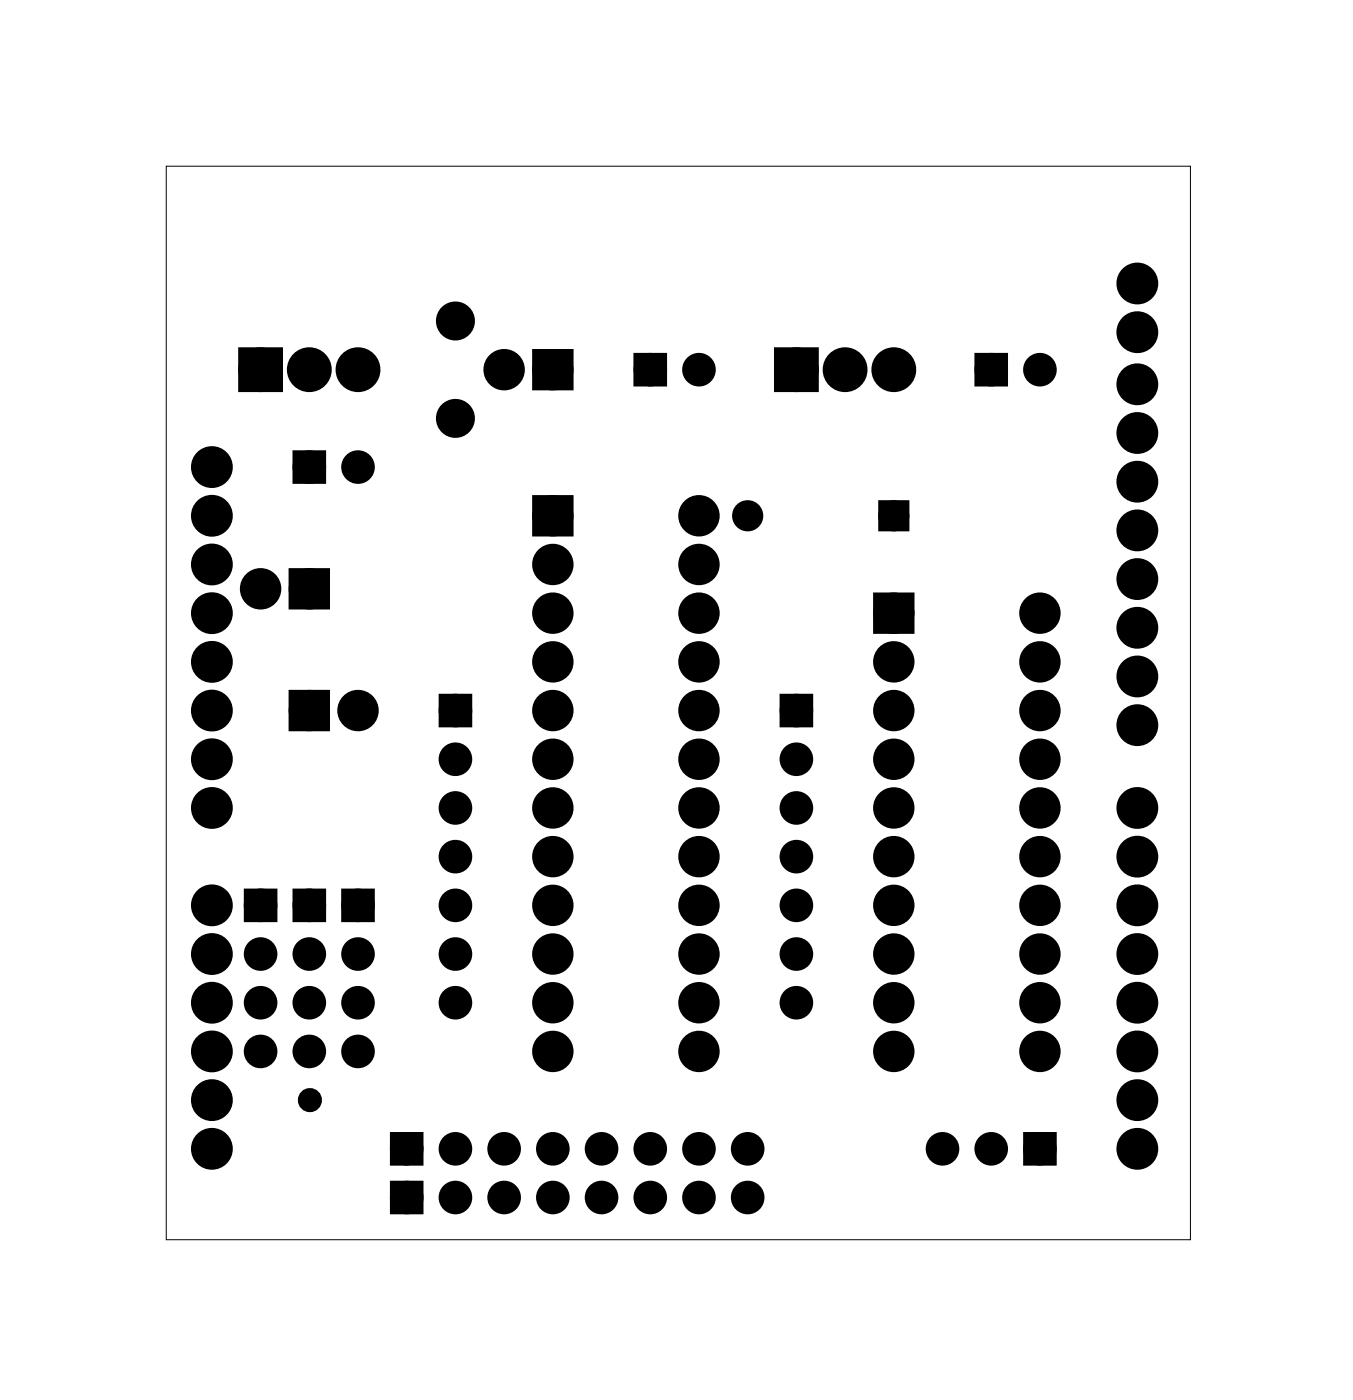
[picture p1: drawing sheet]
<svg xmlns="http://www.w3.org/2000/svg" width="71mm" height="73mm" viewBox="0 0 71 73" stroke-linecap="round" stroke-linejoin="round" font-family="sans-serif">
<path d="M8.7 8.7h53.4v56h-53.4z" fill="none" stroke="#000" stroke-width=".05"/>
<g fill="#000">
<circle cx="13.6" cy="19.3" r=".79"/>
<circle cx="16.1" cy="19.3" r=".79"/>
<circle cx="18.7" cy="19.3" r=".79"/>
<circle cx="23.7" cy="16.7" r=".64"/>
<circle cx="26.3" cy="19.3" r=".7"/>
<circle cx="28.8" cy="19.3" r=".7"/>
<circle cx="33.9" cy="19.3" r=".61"/>
<circle cx="36.4" cy="19.3" r=".61"/>
<circle cx="41.5" cy="19.3" r=".79"/>
<circle cx="44.1" cy="19.3" r=".79"/>
<circle cx="46.6" cy="19.3" r=".79"/>
<circle cx="51.7" cy="19.3" r=".61"/>
<circle cx="54.2" cy="19.3" r=".61"/>
<circle cx="59.3" cy="17.3" r=".7"/>
<circle cx="59.3" cy="14.8" r=".7"/>
<circle cx="11" cy="39.6" r=".7"/>
<circle cx="11" cy="37.1" r=".7"/>
<circle cx="11" cy="29.4" r=".7"/>
<circle cx="11" cy="26.9" r=".7"/>
<circle cx="11" cy="24.4" r=".7"/>
<circle cx="11" cy="34.5" r=".7"/>
<circle cx="11" cy="32" r=".7"/>
<circle cx="13.6" cy="30.7" r=".7"/>
<circle cx="16.1" cy="37.1" r=".7"/>
<circle cx="16.1" cy="30.7" r=".7"/>
<circle cx="16.1" cy="24.4" r=".61"/>
<circle cx="16.2" cy="37.1" r=".35"/>
<circle cx="18.7" cy="37.1" r=".7"/>
<circle cx="18.7" cy="24.4" r=".61"/>
<circle cx="23.7" cy="21.8" r=".64"/>
<circle cx="23.7" cy="39.6" r=".61"/>
<circle cx="23.7" cy="37.1" r=".61"/>
<circle cx="28.8" cy="29.4" r=".7"/>
<circle cx="28.8" cy="32" r=".7"/>
<circle cx="28.8" cy="37.1" r=".7"/>
<circle cx="28.8" cy="34.5" r=".7"/>
<circle cx="28.8" cy="26.9" r=".7"/>
<circle cx="28.8" cy="39.6" r=".7"/>
<circle cx="36.4" cy="29.4" r=".7"/>
<circle cx="36.4" cy="32" r=".7"/>
<circle cx="36.4" cy="34.5" r=".7"/>
<circle cx="36.4" cy="37.1" r=".7"/>
<circle cx="36.4" cy="26.9" r=".7"/>
<circle cx="36.4" cy="39.6" r=".7"/>
<circle cx="39" cy="26.9" r=".53"/>
<circle cx="41.5" cy="39.6" r=".61"/>
<circle cx="41.5" cy="37.1" r=".61"/>
<circle cx="46.6" cy="34.5" r=".7"/>
<circle cx="46.6" cy="32" r=".7"/>
<circle cx="46.6" cy="37.1" r=".7"/>
<circle cx="46.6" cy="39.6" r=".7"/>
<circle cx="46.6" cy="26.9" r=".53"/>
<circle cx="54.2" cy="34.5" r=".7"/>
<circle cx="54.2" cy="32" r=".7"/>
<circle cx="54.2" cy="39.6" r=".7"/>
<circle cx="54.2" cy="37.1" r=".7"/>
<circle cx="59.3" cy="32.7" r=".7"/>
<circle cx="59.3" cy="35.3" r=".7"/>
<circle cx="59.3" cy="25.1" r=".7"/>
<circle cx="59.3" cy="30.2" r=".7"/>
<circle cx="59.3" cy="20" r=".7"/>
<circle cx="59.3" cy="37.8" r=".7"/>
<circle cx="59.3" cy="27.7" r=".7"/>
<circle cx="59.3" cy="22.6" r=".7"/>
<circle cx="11" cy="57.4" r=".7"/>
<circle cx="11" cy="42.1" r=".7"/>
<circle cx="11" cy="47.2" r=".7"/>
<circle cx="11" cy="52.3" r=".7"/>
<circle cx="11" cy="49.8" r=".7"/>
<circle cx="11" cy="54.8" r=".7"/>
<circle cx="11" cy="59.9" r=".7"/>
<circle cx="13.6" cy="52.3" r=".61"/>
<circle cx="13.6" cy="47.2" r=".61"/>
<circle cx="13.6" cy="49.8" r=".61"/>
<circle cx="13.6" cy="54.8" r=".61"/>
<circle cx="16.1" cy="52.3" r=".61"/>
<circle cx="16.1" cy="47.2" r=".61"/>
<circle cx="16.1" cy="49.8" r=".61"/>
<circle cx="16.1" cy="54.8" r=".61"/>
<circle cx="16.2" cy="57.4" r=".35"/>
<circle cx="18.7" cy="52.3" r=".61"/>
<circle cx="18.7" cy="47.2" r=".61"/>
<circle cx="18.7" cy="49.8" r=".61"/>
<circle cx="18.7" cy="54.8" r=".61"/>
<circle cx="21.2" cy="59.9" r=".61"/>
<circle cx="23.7" cy="52.3" r=".61"/>
<circle cx="23.7" cy="44.7" r=".61"/>
<circle cx="23.7" cy="42.1" r=".61"/>
<circle cx="23.7" cy="47.2" r=".61"/>
<circle cx="23.7" cy="49.8" r=".61"/>
<circle cx="23.7" cy="59.9" r=".61"/>
<circle cx="26.3" cy="59.9" r=".61"/>
<circle cx="28.8" cy="54.8" r=".7"/>
<circle cx="28.8" cy="52.3" r=".7"/>
<circle cx="28.8" cy="47.2" r=".7"/>
<circle cx="28.8" cy="49.8" r=".7"/>
<circle cx="28.8" cy="42.1" r=".7"/>
<circle cx="28.8" cy="44.7" r=".7"/>
<circle cx="28.8" cy="59.9" r=".61"/>
<circle cx="31.4" cy="59.9" r=".61"/>
<circle cx="33.9" cy="59.9" r=".61"/>
<circle cx="36.4" cy="54.8" r=".7"/>
<circle cx="36.4" cy="52.3" r=".7"/>
<circle cx="36.4" cy="49.8" r=".7"/>
<circle cx="36.4" cy="47.2" r=".7"/>
<circle cx="36.4" cy="42.1" r=".7"/>
<circle cx="36.4" cy="44.7" r=".7"/>
<circle cx="36.4" cy="59.9" r=".61"/>
<circle cx="39" cy="59.9" r=".61"/>
<circle cx="41.5" cy="52.3" r=".61"/>
<circle cx="41.5" cy="44.7" r=".61"/>
<circle cx="41.5" cy="42.1" r=".61"/>
<circle cx="41.5" cy="47.2" r=".61"/>
<circle cx="41.5" cy="49.8" r=".61"/>
<circle cx="46.6" cy="52.3" r=".7"/>
<circle cx="46.6" cy="49.8" r=".7"/>
<circle cx="46.6" cy="44.7" r=".7"/>
<circle cx="46.6" cy="47.2" r=".7"/>
<circle cx="46.6" cy="42.1" r=".7"/>
<circle cx="46.6" cy="54.8" r=".7"/>
<circle cx="49.1" cy="59.9" r=".61"/>
<circle cx="51.7" cy="59.9" r=".61"/>
<circle cx="54.2" cy="59.9" r=".61"/>
<circle cx="54.2" cy="52.3" r=".7"/>
<circle cx="54.2" cy="49.8" r=".7"/>
<circle cx="54.2" cy="47.2" r=".7"/>
<circle cx="54.2" cy="44.7" r=".7"/>
<circle cx="54.2" cy="42.1" r=".7"/>
<circle cx="54.2" cy="54.8" r=".7"/>
<circle cx="59.3" cy="44.7" r=".7"/>
<circle cx="59.3" cy="57.4" r=".7"/>
<circle cx="59.3" cy="42.1" r=".7"/>
<circle cx="59.3" cy="47.2" r=".7"/>
<circle cx="59.3" cy="52.3" r=".7"/>
<circle cx="59.3" cy="49.8" r=".7"/>
<circle cx="59.3" cy="54.8" r=".7"/>
<circle cx="59.3" cy="59.9" r=".7"/>
<circle cx="21.2" cy="62.5" r=".61"/>
<circle cx="23.7" cy="62.5" r=".61"/>
<circle cx="26.3" cy="62.5" r=".61"/>
<circle cx="28.8" cy="62.5" r=".61"/>
<circle cx="31.4" cy="62.5" r=".61"/>
<circle cx="33.9" cy="62.5" r=".61"/>
<circle cx="36.4" cy="62.5" r=".61"/>
<circle cx="39" cy="62.5" r=".61"/>
</g>
<g fill="none" stroke="#000" stroke-width=".78" stroke-linecap="butt">
<circle cx="59.3" cy="14.8" r=".7"/>
<circle cx="59.3" cy="17.3" r=".7"/>
<circle cx="11" cy="34.5" r=".7"/>
<circle cx="11" cy="29.4" r=".7"/>
<circle cx="11" cy="26.9" r=".7"/>
<circle cx="11" cy="32" r=".7"/>
<circle cx="11" cy="37.1" r=".7"/>
<circle cx="11" cy="39.6" r=".7"/>
<circle cx="11" cy="24.4" r=".7"/>
<circle cx="59.3" cy="35.3" r=".7"/>
<circle cx="59.3" cy="30.2" r=".7"/>
<circle cx="59.3" cy="27.7" r=".7"/>
<circle cx="59.3" cy="32.7" r=".7"/>
<circle cx="59.3" cy="20" r=".7"/>
<circle cx="59.3" cy="22.6" r=".7"/>
<circle cx="59.3" cy="37.8" r=".7"/>
<circle cx="59.3" cy="25.1" r=".7"/>
<circle cx="11" cy="57.4" r=".7"/>
<circle cx="11" cy="59.9" r=".7"/>
<circle cx="11" cy="42.1" r=".7"/>
<circle cx="11" cy="47.2" r=".7"/>
<circle cx="11" cy="49.8" r=".7"/>
<circle cx="11" cy="54.8" r=".7"/>
<circle cx="11" cy="52.3" r=".7"/>
<circle cx="59.3" cy="57.4" r=".7"/>
<circle cx="59.3" cy="59.9" r=".7"/>
<circle cx="59.3" cy="44.7" r=".7"/>
<circle cx="59.3" cy="49.8" r=".7"/>
<circle cx="59.3" cy="47.2" r=".7"/>
<circle cx="59.3" cy="42.1" r=".7"/>
<circle cx="59.3" cy="54.8" r=".7"/>
<circle cx="59.3" cy="52.3" r=".7"/>
</g>
<g fill="#000">
<path d="M12.8 18.5h1.6v1.6h-1.6zM28.1 18.6h1.4v1.4h-1.4zM33.3 18.7h1.2v1.2h-1.2zM40.7 18.5h1.6v1.6h-1.6zM51.1 18.7h1.2v1.2h-1.2zM15.4 36.4h1.4v1.4h-1.4zM15.5 23.8h1.2v1.2h-1.2zM15.4 30h1.4v1.4h-1.4zM23.1 36.5h1.3v1.2h-1.3zM28.1 26.2h1.4v1.4h-1.4zM40.9 36.5h1.2v1.2h-1.2zM45.9 31.3h1.4v1.4h-1.4z"/>
<path d="M46.1 26.4h1v1h-1zM13 46.6h1.2v1.2h-1.2zM15.5 46.6h1.2v1.2h-1.2zM18.1 46.6h1.2v1.2h-1.2zM53.6 59.3h1.2v1.2h-1.2zM20.6 61.9h1.2v1.2h-1.2zM20.6 59.3h1.2v1.2h-1.2z"/>
</g>
<g fill="none" stroke="#000" stroke-width=".76" stroke-linecap="butt">
<path d="M12.8 18.5h1.6v1.6h-1.6zM28.1 18.6h1.4v1.4h-1.4zM40.7 18.5h1.6v1.6h-1.6zM15.4 36.4h1.4v1.4h-1.4zM15.4 30h1.4v1.4h-1.4zM28.1 26.2h1.4v1.4h-1.4zM45.9 31.3h1.4v1.4h-1.4z"/>
<circle cx="13.6" cy="19.3" r=".79"/>
<circle cx="16.1" cy="19.3" r=".79"/>
<circle cx="18.7" cy="19.3" r=".79"/>
<circle cx="23.7" cy="16.7" r=".64"/>
<circle cx="26.3" cy="19.3" r=".7"/>
<circle cx="28.8" cy="19.3" r=".7"/>
<circle cx="41.5" cy="19.3" r=".79"/>
<circle cx="44.1" cy="19.3" r=".79"/>
<circle cx="46.6" cy="19.3" r=".79"/>
<circle cx="13.6" cy="30.7" r=".7"/>
<circle cx="16.1" cy="37.1" r=".7"/>
<circle cx="16.1" cy="30.7" r=".7"/>
<circle cx="18.7" cy="37.1" r=".7"/>
<circle cx="23.7" cy="21.8" r=".64"/>
<circle cx="28.8" cy="34.5" r=".7"/>
<circle cx="28.8" cy="37.1" r=".7"/>
<circle cx="28.8" cy="39.6" r=".7"/>
<circle cx="28.8" cy="29.4" r=".7"/>
<circle cx="28.8" cy="32" r=".7"/>
<circle cx="28.8" cy="26.9" r=".7"/>
<circle cx="36.4" cy="39.6" r=".7"/>
<circle cx="36.4" cy="37.1" r=".7"/>
<circle cx="36.4" cy="29.4" r=".7"/>
<circle cx="36.4" cy="34.5" r=".7"/>
<circle cx="36.4" cy="32" r=".7"/>
<circle cx="36.4" cy="26.9" r=".7"/>
<circle cx="46.6" cy="34.5" r=".7"/>
<circle cx="46.6" cy="37.1" r=".7"/>
<circle cx="46.6" cy="39.6" r=".7"/>
<circle cx="46.6" cy="32" r=".7"/>
<circle cx="54.2" cy="37.1" r=".7"/>
<circle cx="54.2" cy="39.6" r=".7"/>
<circle cx="54.2" cy="34.5" r=".7"/>
<circle cx="54.2" cy="32" r=".7"/>
<circle cx="28.8" cy="42.1" r=".7"/>
<circle cx="28.8" cy="44.7" r=".7"/>
<circle cx="28.8" cy="47.2" r=".7"/>
<circle cx="28.8" cy="49.8" r=".7"/>
<circle cx="28.8" cy="54.8" r=".7"/>
<circle cx="28.8" cy="52.3" r=".7"/>
<circle cx="36.4" cy="42.1" r=".7"/>
<circle cx="36.4" cy="44.7" r=".7"/>
<circle cx="36.4" cy="47.2" r=".7"/>
<circle cx="36.4" cy="52.3" r=".7"/>
<circle cx="36.4" cy="54.8" r=".7"/>
<circle cx="36.4" cy="49.8" r=".7"/>
<circle cx="46.6" cy="49.8" r=".7"/>
<circle cx="46.6" cy="42.1" r=".7"/>
<circle cx="46.6" cy="44.7" r=".7"/>
<circle cx="46.6" cy="47.2" r=".7"/>
<circle cx="46.6" cy="52.3" r=".7"/>
<circle cx="46.6" cy="54.8" r=".7"/>
<circle cx="54.2" cy="44.7" r=".7"/>
<circle cx="54.2" cy="42.1" r=".7"/>
<circle cx="54.2" cy="47.2" r=".7"/>
<circle cx="54.2" cy="49.8" r=".7"/>
<circle cx="54.2" cy="52.3" r=".7"/>
<circle cx="54.2" cy="54.8" r=".7"/>
</g>
<g fill="none" stroke="#000" stroke-width=".53">
<path d="M33.3 18.7h1.2v1.2h-1.2zM51.1 18.7h1.2v1.2h-1.2zM15.5 23.8h1.2v1.2h-1.2zM23.1 36.5h1.3v1.2h-1.3zM40.9 36.5h1.2v1.2h-1.2zM13 46.6h1.2v1.2h-1.2zM15.5 46.6h1.2v1.2h-1.2zM18.1 46.6h1.2v1.2h-1.2zM20.6 59.3h1.2v1.2h-1.2zM53.6 59.3h1.2v1.2h-1.2zM20.6 61.9h1.2v1.2h-1.2z"/>
<circle cx="33.9" cy="19.3" r=".61"/>
<circle cx="36.4" cy="19.3" r=".61"/>
<circle cx="51.7" cy="19.3" r=".61"/>
<circle cx="54.2" cy="19.3" r=".61"/>
<circle cx="16.1" cy="24.4" r=".61"/>
<circle cx="18.7" cy="24.4" r=".61"/>
<circle cx="23.7" cy="39.6" r=".61"/>
<circle cx="23.7" cy="37.1" r=".61"/>
<circle cx="41.5" cy="39.6" r=".61"/>
<circle cx="41.5" cy="37.1" r=".61"/>
<circle cx="13.6" cy="49.8" r=".61"/>
<circle cx="13.6" cy="47.2" r=".61"/>
<circle cx="13.6" cy="54.8" r=".61"/>
<circle cx="13.6" cy="52.3" r=".61"/>
<circle cx="16.1" cy="49.8" r=".61"/>
<circle cx="16.1" cy="47.2" r=".61"/>
<circle cx="16.1" cy="52.3" r=".61"/>
<circle cx="16.1" cy="54.8" r=".61"/>
<circle cx="18.7" cy="49.8" r=".61"/>
<circle cx="18.7" cy="47.2" r=".61"/>
<circle cx="18.7" cy="52.3" r=".61"/>
<circle cx="18.7" cy="54.8" r=".61"/>
<circle cx="21.2" cy="59.9" r=".61"/>
<circle cx="23.7" cy="49.8" r=".61"/>
<circle cx="23.7" cy="52.3" r=".61"/>
<circle cx="23.7" cy="47.2" r=".61"/>
<circle cx="23.7" cy="42.1" r=".61"/>
<circle cx="23.7" cy="44.7" r=".61"/>
<circle cx="23.7" cy="59.9" r=".61"/>
<circle cx="26.3" cy="59.9" r=".61"/>
<circle cx="28.8" cy="59.9" r=".61"/>
<circle cx="31.4" cy="59.9" r=".61"/>
<circle cx="33.9" cy="59.9" r=".61"/>
<circle cx="36.4" cy="59.9" r=".61"/>
<circle cx="39" cy="59.9" r=".61"/>
<circle cx="41.5" cy="52.3" r=".61"/>
<circle cx="41.5" cy="49.8" r=".61"/>
<circle cx="41.5" cy="47.2" r=".61"/>
<circle cx="41.5" cy="42.1" r=".61"/>
<circle cx="41.5" cy="44.7" r=".61"/>
<circle cx="49.1" cy="59.9" r=".61"/>
<circle cx="51.7" cy="59.9" r=".61"/>
<circle cx="54.2" cy="59.9" r=".61"/>
<circle cx="21.2" cy="62.5" r=".61"/>
<circle cx="23.7" cy="62.5" r=".61"/>
<circle cx="26.3" cy="62.5" r=".61"/>
<circle cx="28.8" cy="62.5" r=".61"/>
<circle cx="31.4" cy="62.5" r=".61"/>
<circle cx="33.9" cy="62.5" r=".61"/>
<circle cx="36.4" cy="62.5" r=".61"/>
<circle cx="39" cy="62.5" r=".61"/>
</g>
<g fill="none" stroke="#000" stroke-width=".56">
<path d="M46.1 26.4h1v1h-1z"/>
<circle cx="39" cy="26.9" r=".53"/>
<circle cx="46.6" cy="26.9" r=".53"/>
</g>
<g fill="none" stroke="#000" stroke-width=".55">
<circle cx="16.2" cy="37.1" r=".35"/>
<circle cx="16.2" cy="57.4" r=".35"/>
</g>
</svg>
